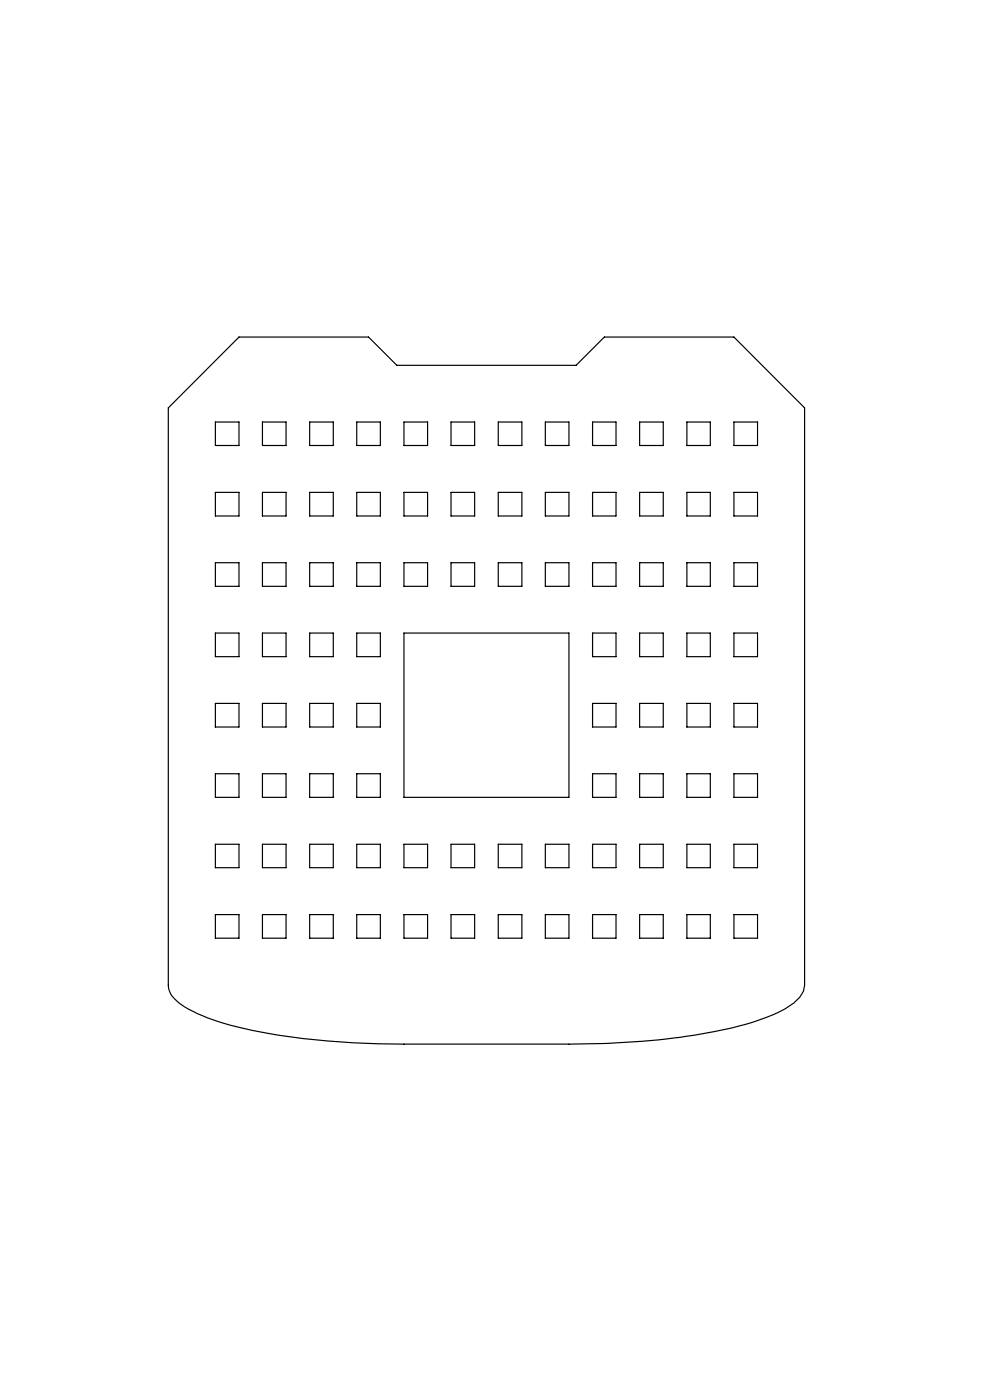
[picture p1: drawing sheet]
<svg xmlns="http://www.w3.org/2000/svg" width="210mm" height="297mm" viewBox="0 0 210 297" stroke-linecap="round" stroke-linejoin="round" font-family="sans-serif">
<g fill="none" stroke="#000" stroke-width=".25">
<path d="M50.7 71.5h27.5l6 6h38l6-6h27.5l15 15v122.5l-.3 1.3a9.6 9.6 0 0 1-4.6 4.1 50.5 50.5 0 0 1-10.6 3.7 129.5 129.5 0 0 1-19 2.8l-7.6 .5-7.9 .1h-35a146.7 146.7 0 0 1-36.9-4 32.6 32.6 0 0 1-10.8-4.7 5.1 5.1 0 0 1-2.3-3.8v-122.5zM45.7 89.5h5v5h-5zM55.7 89.5h5v5h-5zM65.7 89.5h5v5h-5zM75.7 89.5h5v5h-5zM85.7 89.5h5v5h-5zM95.7 89.5h5v5h-5zM105.7 89.5h5v5h-5zM115.7 89.5h5v5h-5zM125.7 89.5h5v5h-5zM135.7 89.5h5v5h-5zM145.7 89.5h5v5h-5z"/>
<path d="M155.7 89.5h5v5h-5zM45.7 104.5h5v5h-5zM45.7 119.4h5v5h-5zM55.7 104.5h5v5h-5zM55.7 119.4h5v5h-5zM65.7 104.5h5v5h-5zM65.7 119.4h5v5h-5zM75.7 104.5h5v5h-5zM75.7 119.4h5v5h-5zM85.7 104.5h5v5h-5zM85.7 119.4h5v5h-5zM95.7 104.5h5v5h-5z"/>
<path d="M95.7 119.4h5v5h-5zM105.7 104.5h5v5h-5zM105.7 119.4h5v5h-5zM115.7 104.5h5v5h-5zM115.7 119.4h5v5h-5zM125.7 104.5h5v5h-5zM125.7 119.4h5v5h-5zM135.7 104.5h5v5h-5zM135.7 119.4h5v5h-5zM145.7 104.5h5v5h-5zM145.7 119.4h5v5h-5zM155.7 104.5h5v5h-5z"/>
<path d="M155.7 119.4h5v5h-5zM45.7 134.3h5v5h-5zM55.7 134.3h5v5h-5zM65.7 134.3h5v5h-5zM75.7 134.3h5v5h-5zM85.7 134.3h35v34.9h-35zM125.7 134.3h5v5h-5zM135.7 134.3h5v5h-5zM145.7 134.3h5v5h-5zM155.7 134.3h5v5h-5zM45.7 149.2h5v5h-5zM55.7 149.2h5v5h-5z"/>
<path d="M65.7 149.2h5v5h-5zM75.7 149.2h5v5h-5zM125.7 149.2h5v5h-5zM135.7 149.2h5v5h-5zM145.7 149.2h5v5h-5zM155.7 149.2h5v5h-5zM45.7 164.1h5v5.1h-5zM45.7 179.1h5v5h-5zM55.7 179.1h5v5h-5zM55.7 164.1h5v5.1h-5zM65.7 179.1h5v5h-5zM65.7 164.1h5v5.1h-5z"/>
<path d="M75.7 179.1h5v5h-5zM75.7 164.1h5v5.1h-5zM85.7 179.1h5v5h-5zM95.7 179.1h5v5h-5zM105.7 179.1h5v5h-5zM115.7 179.1h5v5h-5zM125.7 179.1h5v5h-5zM125.7 164.1h5v5.1h-5zM135.7 179.1h5v5h-5zM135.7 164.1h5v5.1h-5zM145.7 179.1h5v5h-5zM145.7 164.1h5v5.1h-5z"/>
<path d="M155.7 179.1h5v5h-5zM155.7 164.1h5v5.1h-5zM45.7 194h5v5h-5zM55.7 194h5v5h-5zM65.7 194h5v5h-5zM75.7 194h5v5h-5zM85.7 194h5v5h-5zM95.7 194h5v5h-5zM105.7 194h5v5h-5zM115.7 194h5v5h-5zM125.7 194h5v5h-5zM135.7 194h5v5h-5z"/>
<path d="M145.7 194h5v5h-5zM155.7 194h5v5h-5z"/>
</g>
</svg>
